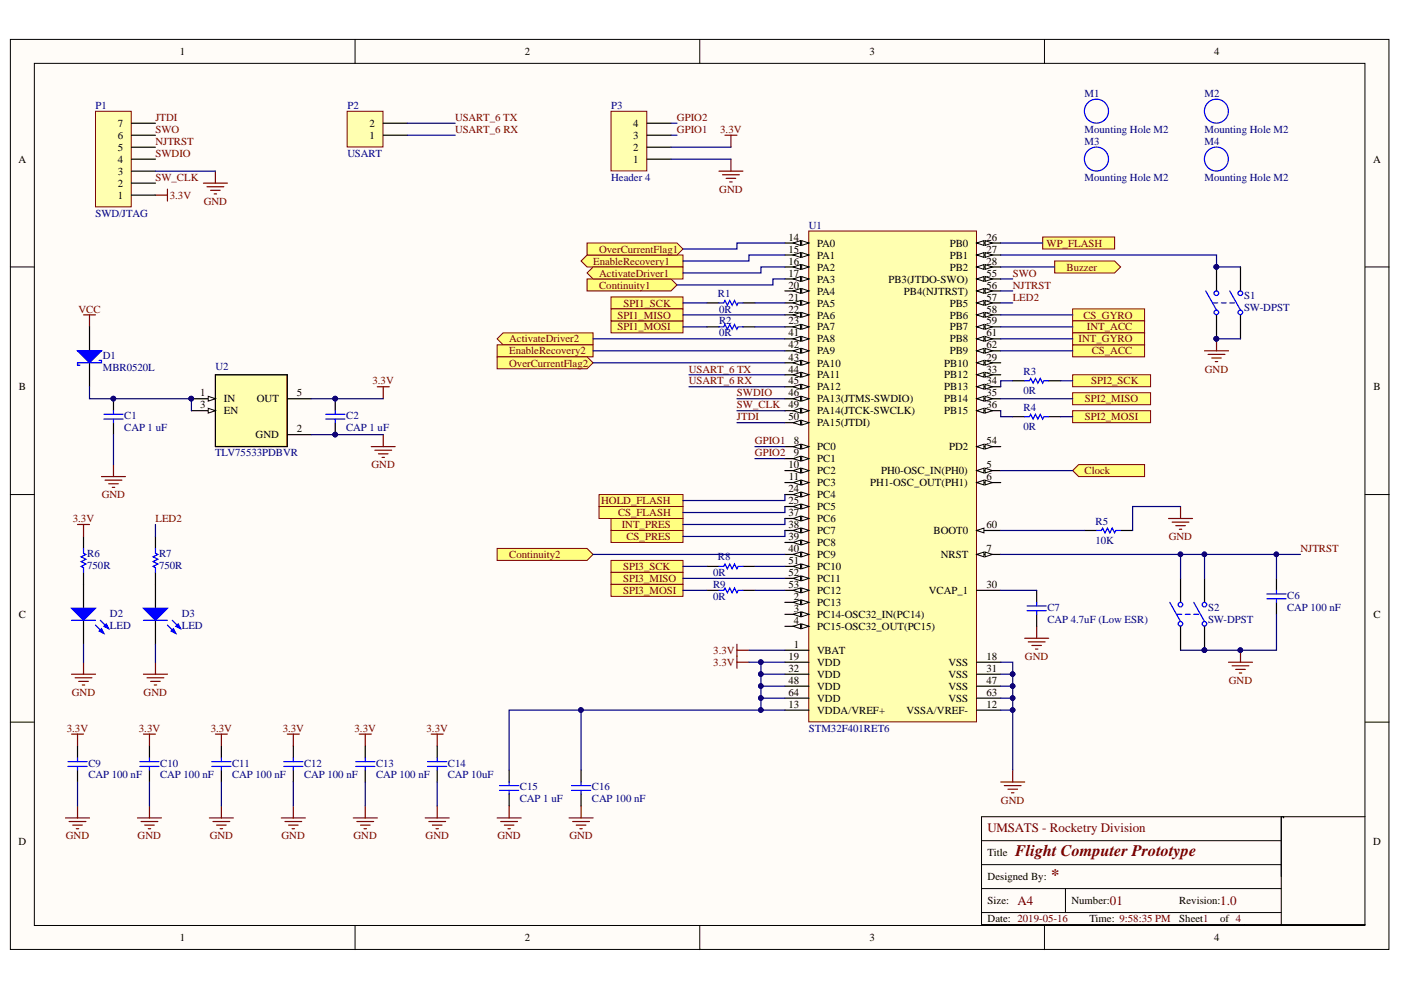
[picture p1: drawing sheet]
<svg xmlns="http://www.w3.org/2000/svg" width="297mm" height="210mm" viewBox="0 0 297 210" stroke-linecap="round" stroke-linejoin="round" font-family="sans-serif">
<defs><g id="words">
<g font-size="3.4" fill="#600">
<text x="215.2" y="181.6">Flight Computer Prototype</text>
<text x="222.8" y="186.6">*</text>
</g>
<g font-size="2.7" fill="#600">
<text x="209.4" y="176.4">UMSATS - Rocketry Division</text>
<text x="215.7" y="191.9">A4</text>
<text x="235.3" y="191.9">01</text>
<text x="258.7" y="191.9">1.0</text>
</g>
<g font-size="2.3">
<text x="38.2" y="11.7">1</text>
<text x="111.3" y="11.7">2</text>
<text x="184.3" y="11.7">3</text>
<text x="257.4" y="11.7">4</text>
<text x="25" y="29.5">6</text>
<text x="25" y="26.9">7</text>
<text x="78.3" y="29.5">1</text>
<text x="78.3" y="26.9">2</text>
<text x="134.3" y="29.5">3</text>
<text x="134.3" y="26.9">4</text>
<text x="3.9" y="34.5">A</text>
<text x="25" y="34.5">4</text>
<text x="25" y="32">5</text>
<text x="134.3" y="34.5">1</text>
<text x="134.3" y="32">2</text>
<text x="291.2" y="34.5">A</text>
<text x="25" y="39.6">2</text>
<text x="25" y="37.1">3</text>
<text x="25" y="42.1">1</text>
<text x="167.2" y="51">14</text>
<text x="167.2" y="53.6">15</text>
<text x="173.3" y="52.3">PA0</text>
<text x="201.3" y="52.3">PB0</text>
<text x="209.1" y="51">26</text>
<text x="209.1" y="53.6">27</text>
<text x="167.2" y="56.1">16</text>
<text x="167.2" y="58.7">17</text>
<text x="173.3" y="54.9">PA1</text>
<text x="173.3" y="57.4">PA2</text>
<text x="173.3" y="59.9">PA3</text>
<text x="188.4" y="59.9">PB3(JTDO-SWO)</text>
<text x="201.3" y="54.9">PB1</text>
<text x="201.3" y="57.4">PB2</text>
<text x="209.1" y="56.1">28</text>
<text x="209.1" y="58.7">55</text>
<text x="167.2" y="61.2">20</text>
<text x="167.2" y="63.7">21</text>
<text x="173.3" y="62.5">PA4</text>
<text x="173.3" y="65">PA5</text>
<text x="191.7" y="62.5">PB4(NJTRST)</text>
<text x="201.3" y="65">PB5</text>
<text x="209.1" y="61.2">56</text>
<text x="209.1" y="63.7">57</text>
<text x="167.2" y="66.3">22</text>
<text x="167.2" y="68.8">23</text>
<text x="167.2" y="71.3">41</text>
<text x="173.3" y="67.5">PA6</text>
<text x="173.3" y="70.1">PA7</text>
<text x="201.3" y="67.5">PB6</text>
<text x="201.3" y="70.1">PB7</text>
<text x="209.1" y="66.3">58</text>
<text x="209.1" y="68.8">59</text>
<text x="209.1" y="71.3">61</text>
<text x="167.2" y="73.9">42</text>
<text x="167.2" y="76.4">43</text>
<text x="173.3" y="72.6">PA8</text>
<text x="173.3" y="75.1">PA9</text>
<text x="173.3" y="77.7">PA10</text>
<text x="200.2" y="77.7">PB10</text>
<text x="201.3" y="72.6">PB8</text>
<text x="201.3" y="75.1">PB9</text>
<text x="209.1" y="73.9">62</text>
<text x="209.1" y="76.4">29</text>
<text x="4" y="82.8">B</text>
<text x="167.2" y="79">44</text>
<text x="167.2" y="81.5">45</text>
<text x="173.3" y="80.2">PA11</text>
<text x="173.3" y="82.8">PA12</text>
<text x="200.2" y="80.2">PB12</text>
<text x="200.2" y="82.8">PB13</text>
<text x="209.1" y="79">33</text>
<text x="209.1" y="81.5">34</text>
<text x="291.2" y="82.8">B</text>
<text x="42.5" y="86.6">3</text>
<text x="42.5" y="84.1">1</text>
<text x="47.5" y="87.9">EN</text>
<text x="47.5" y="85.3">IN</text>
<text x="54.4" y="85.3">OUT</text>
<text x="62.9" y="84.1">5</text>
<text x="167.2" y="84.1">46</text>
<text x="167.2" y="86.6">49</text>
<text x="167.2" y="89.1">50</text>
<text x="173.3" y="85.3">PA13(JTMS-SWDIO)</text>
<text x="173.3" y="87.9">PA14(JTCK-SWCLK)</text>
<text x="200.2" y="85.3">PB14</text>
<text x="200.2" y="87.9">PB15</text>
<text x="209.1" y="84.1">35</text>
<text x="209.1" y="86.6">36</text>
<text x="54.2" y="92.9">GND</text>
<text x="62.9" y="91.7">2</text>
<text x="168.3" y="94.2">8</text>
<text x="173.3" y="90.4">PA15(JTDI)</text>
<text x="173.3" y="95.5">PC0</text>
<text x="201.2" y="95.5">PD2</text>
<text x="209.1" y="94.2">54</text>
<text x="167.2" y="99.3">10</text>
<text x="167.3" y="101.8">11</text>
<text x="168.3" y="96.7">9</text>
<text x="173.3" y="98">PC1</text>
<text x="173.3" y="100.5">PC2</text>
<text x="186.8" y="100.5">PH0-OSC_IN(PH0)</text>
<text x="209.1" y="99.3">5</text>
<text x="209.1" y="101.8">6</text>
<text x="167.2" y="104.4">24</text>
<text x="167.2" y="106.9">25</text>
<text x="173.3" y="103.1">PC3</text>
<text x="173.3" y="105.6">PC4</text>
<text x="184.5" y="103.1">PH1-OSC_OUT(PH1)</text>
<text x="167.2" y="109.4">37</text>
<text x="167.2" y="112">38</text>
<text x="173.3" y="108.2">PC5</text>
<text x="173.3" y="110.7">PC6</text>
<text x="173.3" y="113.3">PC7</text>
<text x="197.9" y="113.3">BOOT0</text>
<text x="209.1" y="112">60</text>
<text x="167.2" y="114.5">39</text>
<text x="167.2" y="117.1">40</text>
<text x="167.2" y="119.6">51</text>
<text x="173.3" y="115.8">PC8</text>
<text x="173.3" y="118.3">PC9</text>
<text x="199.4" y="118.3">NRST</text>
<text x="209.1" y="117.1">7</text>
<text x="167.2" y="122.1">52</text>
<text x="167.2" y="124.7">53</text>
<text x="173.3" y="120.9">PC10</text>
<text x="173.3" y="123.4">PC11</text>
<text x="173.3" y="125.9">PC12</text>
<text x="196.9" y="125.9">VCAP_1</text>
<text x="209.1" y="124.7">30</text>
<text x="4" y="131">C</text>
<text x="168.3" y="127.2">2</text>
<text x="168.3" y="129.8">3</text>
<text x="173.3" y="128.5">PC13</text>
<text x="173.3" y="131">PC14-OSC32_IN(PC14)</text>
<text x="291.2" y="131">C</text>
<text x="168.3" y="132.3">4</text>
<text x="168.3" y="137.4">1</text>
<text x="173.3" y="133.6">PC15-OSC32_OUT(PC15)</text>
<text x="167.2" y="139.9">19</text>
<text x="167.2" y="142.4">32</text>
<text x="173.3" y="138.6">VBAT</text>
<text x="173.3" y="141.2">VDD</text>
<text x="173.3" y="143.7">VDD</text>
<text x="201.1" y="141.2">VSS</text>
<text x="201.1" y="143.7">VSS</text>
<text x="209.1" y="139.9">18</text>
<text x="209.1" y="142.4">31</text>
<text x="167.2" y="145">48</text>
<text x="167.2" y="147.5">64</text>
<text x="173.3" y="146.3">VDD</text>
<text x="173.3" y="148.8">VDD</text>
<text x="201.1" y="146.3">VSS</text>
<text x="201.1" y="148.8">VSS</text>
<text x="209.1" y="145">47</text>
<text x="209.1" y="147.5">63</text>
<text x="167.2" y="150.1">13</text>
<text x="173.3" y="151.3">VDDA/VREF+</text>
<text x="192.2" y="151.3">VSSA/VREF-</text>
<text x="209.1" y="150.1">12</text>
<text x="3.9" y="179.3">D</text>
<text x="291.2" y="179.3">D</text>
<text x="209.4" y="181.6">Title</text>
<text x="209.4" y="186.6">Designed By:</text>
<text x="209.4" y="191.7">Size:</text>
<text x="227.2" y="191.7">Number:</text>
<text x="250" y="191.7">Revision:</text>
<text x="209.4" y="195.5">Date: 2019-05-16</text>
<text x="231" y="195.5">Time: 9:58:35 PM</text>
<text x="250" y="195.5">Sheet1</text>
<text x="258.7" y="195.5">of 4</text>
<text x="38.2" y="199.6">1</text>
<text x="111.3" y="199.6">2</text>
<text x="184.3" y="199.6">3</text>
<text x="257.4" y="199.6">4</text>
</g>
<g font-size="2.3" fill="#000080">
<text x="20.3" y="23.1">P1</text>
<text x="73.6" y="23.1">P2</text>
<text x="129.6" y="23.1">P3</text>
<text x="229.9" y="20.5">M1</text>
<text x="255.4" y="20.5">M2</text>
<text x="229.9" y="28.2">Mounting Hole M2</text>
<text x="255.4" y="28.2">Mounting Hole M2</text>
<text x="73.6" y="33.3">USART</text>
<text x="229.9" y="30.7">M3</text>
<text x="255.4" y="30.7">M4</text>
<text x="129.6" y="38.3">Header 4</text>
<text x="229.9" y="38.4">Mounting Hole M2</text>
<text x="255.4" y="38.4">Mounting Hole M2</text>
<text x="20.3" y="45.9">SWD/JTAG</text>
<text x="171.5" y="48.5">U1</text>
<text x="152.2" y="63">R1</text>
<text x="263.8" y="63.5">S1</text>
<text x="152.5" y="66.3">0R</text>
<text x="152.5" y="68.8">R2</text>
<text x="152.5" y="71.3">0R</text>
<text x="263.8" y="66">SW-DPST</text>
<text x="21.8" y="76.2">D1</text>
<text x="21.8" y="78.7">MBR0520L</text>
<text x="45.7" y="78.3">U2</text>
<text x="217" y="79.5">R3</text>
<text x="217" y="83.5">0R</text>
<text x="26.4" y="88.9">C1</text>
<text x="73.4" y="88.9">C2</text>
<text x="217" y="87.1">R4</text>
<text x="26.4" y="91.4">CAP 1 uF</text>
<text x="73.4" y="91.4">CAP 1 uF</text>
<text x="217" y="91.2">0R</text>
<text x="45.6" y="96.8">TLV75533PDBVR</text>
<text x="232.3" y="111.2">R5</text>
<text x="18.5" y="118.1">R6</text>
<text x="33.7" y="118.1">R7</text>
<text x="152.2" y="118.8">R8</text>
<text x="232.3" y="115.3">10K</text>
<text x="18.5" y="120.6">750R</text>
<text x="33.7" y="120.6">750R</text>
<text x="151.2" y="124.7">R9</text>
<text x="151.2" y="122.1">0R</text>
<text x="23.3" y="130.8">D2</text>
<text x="38.5" y="130.8">D3</text>
<text x="151.2" y="127.2">0R</text>
<text x="222.1" y="129.5">C7</text>
<text x="256.1" y="129.5">S2</text>
<text x="272.9" y="126.9">C6</text>
<text x="272.9" y="129.5">CAP 100 nF</text>
<text x="23.3" y="133.3">LED</text>
<text x="38.5" y="133.3">LED</text>
<text x="222.1" y="132.1">CAP 4.7uF (Low ESR)</text>
<text x="256.1" y="132.1">SW-DPST</text>
<text x="171.5" y="155.2">STM32F401RET6</text>
<text x="18.7" y="162.5">C9</text>
<text x="18.7" y="165.1">CAP 100 nF</text>
<text x="34" y="162.5">C10</text>
<text x="34" y="165.1">CAP 100 nF</text>
<text x="49.2" y="162.5">C11</text>
<text x="49.2" y="165.1">CAP 100 nF</text>
<text x="64.5" y="162.5">C12</text>
<text x="64.5" y="165.1">CAP 100 nF</text>
<text x="79.7" y="162.5">C13</text>
<text x="79.7" y="165.1">CAP 100 nF</text>
<text x="95" y="162.5">C14</text>
<text x="95" y="165.1">CAP 10uF</text>
<text x="110.2" y="167.6">C15</text>
<text x="125.5" y="167.6">C16</text>
<text x="110.2" y="170.1">CAP 1 uF</text>
<text x="125.5" y="170.1">CAP 100 nF</text>
</g>
<g font-size="2.3" fill="#800000">
<text x="33" y="28.2">SWO</text>
<text x="33" y="25.7">JTDI</text>
<text x="96.5" y="25.7">USART_6 TX</text>
<text x="96.5" y="28.2">USART_6 RX</text>
<text x="143.5" y="28.2">GPIO1</text>
<text x="143.5" y="25.7">GPIO2</text>
<text x="152.7" y="28.2">3.3V</text>
<text x="33" y="33.3">SWDIO</text>
<text x="33" y="30.7">NJTRST</text>
<text x="33" y="38.3">SW_CLK</text>
<text x="152.5" y="40.9">GND</text>
<text x="36" y="42.1">3.3V</text>
<text x="43.2" y="43.4">GND</text>
<text x="127" y="53.6">OverCurrentFlag1</text>
<text x="221.9" y="52.3">WP_FLASH</text>
<text x="125.8" y="56.1">EnableRecovery1</text>
<text x="127" y="58.7">ActivateDriver1</text>
<text x="214.7" y="58.7">SWO</text>
<text x="226.1" y="57.4">Buzzer</text>
<text x="127" y="61.2">Continuity1</text>
<text x="132.2" y="65">SPI1_SCK</text>
<text x="214.7" y="61.2">NJTRST</text>
<text x="214.7" y="63.7">LED2</text>
<text x="16.6" y="66.3">VCC</text>
<text x="130.9" y="70.1">SPI1_MOSI</text>
<text x="130.9" y="67.5">SPI1_MISO</text>
<text x="229.7" y="67.5">CS_GYRO</text>
<text x="230.5" y="70.1">INT_ACC</text>
<text x="108" y="72.6">ActivateDriver2</text>
<text x="108" y="75.1">EnableRecovery2</text>
<text x="108" y="77.7">OverCurrentFlag2</text>
<text x="228.7" y="72.6">INT_GYRO</text>
<text x="231.5" y="75.1">CS_ACC</text>
<text x="79" y="81.5">3.3V</text>
<text x="146.1" y="79">USART_6 TX</text>
<text x="146.1" y="81.5">USART_6 RX</text>
<text x="231.3" y="81.5">SPI2_SCK</text>
<text x="255.5" y="79">GND</text>
<text x="156.3" y="86.6">SW_CLK</text>
<text x="156.3" y="84.1">SWDIO</text>
<text x="156.3" y="89.1">JTDI</text>
<text x="230" y="89.1">SPI2_MOSI</text>
<text x="230" y="85.3">SPI2_MISO</text>
<text x="160.1" y="94.2">GPIO1</text>
<text x="78.8" y="99.3">GND</text>
<text x="160.1" y="96.7">GPIO2</text>
<text x="229.9" y="100.5">Clock</text>
<text x="21.6" y="105.6">GND</text>
<text x="127.5" y="106.9">HOLD_FLASH</text>
<text x="15.4" y="110.7">3.3V</text>
<text x="33" y="110.7">LED2</text>
<text x="131" y="109.4">CS_FLASH</text>
<text x="131.8" y="112">INT_PRES</text>
<text x="108" y="118.3">Continuity2</text>
<text x="132.8" y="114.5">CS_PRES</text>
<text x="247.8" y="114.5">GND</text>
<text x="275.7" y="117.1">NJTRST</text>
<text x="132.1" y="120.9">SPI3_SCK</text>
<text x="132.1" y="123.4">SPI3_MISO</text>
<text x="132.1" y="125.9">SPI3_MOSI</text>
<text x="151.2" y="141.2">3.3V</text>
<text x="151.2" y="138.6">3.3V</text>
<text x="217.3" y="139.9">GND</text>
<text x="15.2" y="147.5">GND</text>
<text x="30.5" y="147.5">GND</text>
<text x="260.5" y="145">GND</text>
<text x="14.2" y="155.2">3.3V</text>
<text x="29.4" y="155.2">3.3V</text>
<text x="44.7" y="155.2">3.3V</text>
<text x="59.9" y="155.2">3.3V</text>
<text x="75.2" y="155.2">3.3V</text>
<text x="90.4" y="155.2">3.3V</text>
<text x="212.2" y="170.4">GND</text>
<text x="14" y="178">GND</text>
<text x="29.2" y="178">GND</text>
<text x="44.5" y="178">GND</text>
<text x="59.7" y="178">GND</text>
<text x="75" y="178">GND</text>
<text x="90.2" y="178">GND</text>
<text x="105.5" y="178">GND</text>
<text x="120.7" y="178">GND</text>
</g>
</g></defs>
<g fill="#fffcf8" stroke="#000" stroke-width=".21">
<path d="M2.2 8.4h292.3v192.9h-292.3z"/>
<path d="M7.3 13.4h282.1v182.8h-282.1z"/>
</g>
<g fill="none" stroke="#000" stroke-width=".21">
<path d="M75.3 8.4v5M148.4 8.4v5M221.4 8.4v5M2.2 56.6h5.1M289.4 56.6h5.1M2.2 104.9h5.1M289.4 104.9h5.1M2.2 153.1h5.1M289.4 153.1h5.1M208.1 178.2h63.6M271.7 173.2v12.7M272.2 173.4v-.2h-64.1v22.8h81.3"/>
<path d="M289.4 173.2h-17.7v22.8M75.3 196.3v5.1M148.4 196.3v5.1M208.1 193.5h63.6M208.1 183.3h63.6M208.1 188.4h63.6M221.4 196.3v5.1M225.9 188.4v5.1"/>
</g>
<path d="M171.5 49h35.5v104.1h-35.5z" fill="#ffffb0" stroke="#800000" stroke-width=".21"/>
<path d="M207.1 112.5h5.1" fill="none" stroke="#000" stroke-width=".25"/>
<path d="M207.1 112.5l1.5-.5v1z" fill="#fffcf8"/>
<path d="M207.1 112.5l1.5-.5v1z" fill="none" stroke="#000" stroke-width=".21"/>
<path d="M207.1 117.6h5.1" fill="none" stroke="#000" stroke-width=".25"/>
<path d="M207.1 117.6l1.5-.6v1.1z" fill="#fffcf8"/>
<path d="M207.1 117.6l1.5-.6v1.1z" fill="none" stroke="#000" stroke-width=".21"/>
<path d="M208.9 117l1.5 .6-1.5 .5z" fill="#fffcf8"/>
<path d="M208.9 117l1.5 .6-1.5 .5z" fill="none" stroke="#000" stroke-width=".21"/>
<path d="M166.4 51.5h5.1" fill="none" stroke="#000" stroke-width=".25"/>
<path d="M170 51l1.5 .5-1.5 .5z" fill="#fffcf8"/>
<path d="M170 51l1.5 .5-1.5 .5z" fill="none" stroke="#000" stroke-width=".21"/>
<path d="M168.2 51.5l1.5-.5v1z" fill="#fffcf8"/>
<path d="M168.2 51.5l1.5-.5v1z" fill="none" stroke="#000" stroke-width=".21"/>
<path d="M166.4 54.1h5.1" fill="none" stroke="#000" stroke-width=".25"/>
<path d="M170 53.6l1.5 .5-1.5 .5z" fill="#fffcf8"/>
<path d="M170 53.6l1.5 .5-1.5 .5z" fill="none" stroke="#000" stroke-width=".21"/>
<path d="M168.2 54.1l1.5-.5v1z" fill="#fffcf8"/>
<path d="M168.2 54.1l1.5-.5v1z" fill="none" stroke="#000" stroke-width=".21"/>
<path d="M166.4 56.6h5.1" fill="none" stroke="#000" stroke-width=".25"/>
<path d="M170 56.1l1.5 .5-1.5 .5z" fill="#fffcf8"/>
<path d="M170 56.1l1.5 .5-1.5 .5z" fill="none" stroke="#000" stroke-width=".21"/>
<path d="M168.2 56.6l1.5-.5v1z" fill="#fffcf8"/>
<path d="M168.2 56.6l1.5-.5v1z" fill="none" stroke="#000" stroke-width=".21"/>
<path d="M166.4 59.1h5.1" fill="none" stroke="#000" stroke-width=".25"/>
<path d="M170 58.6l1.5 .5-1.5 .6z" fill="#fffcf8"/>
<path d="M170 58.6l1.5 .5-1.5 .6z" fill="none" stroke="#000" stroke-width=".21"/>
<path d="M168.2 59.1l1.5-.5v1.1z" fill="#fffcf8"/>
<path d="M168.2 59.1l1.5-.5v1.1z" fill="none" stroke="#000" stroke-width=".21"/>
<path d="M166.4 61.7h5.1" fill="none" stroke="#000" stroke-width=".25"/>
<path d="M170 61.2l1.5 .5-1.5 .5z" fill="#fffcf8"/>
<path d="M170 61.2l1.5 .5-1.5 .5z" fill="none" stroke="#000" stroke-width=".21"/>
<path d="M168.2 61.7l1.5-.5v1z" fill="#fffcf8"/>
<path d="M168.2 61.7l1.5-.5v1z" fill="none" stroke="#000" stroke-width=".21"/>
<path d="M166.4 64.2h5.1" fill="none" stroke="#000" stroke-width=".25"/>
<path d="M170 63.7l1.5 .5-1.5 .5z" fill="#fffcf8"/>
<path d="M170 63.7l1.5 .5-1.5 .5z" fill="none" stroke="#000" stroke-width=".21"/>
<path d="M168.2 64.2l1.5-.5v1z" fill="#fffcf8"/>
<path d="M168.2 64.2l1.5-.5v1z" fill="none" stroke="#000" stroke-width=".21"/>
<path d="M166.4 66.8h5.1" fill="none" stroke="#000" stroke-width=".25"/>
<path d="M170 66.3l1.5 .5-1.5 .5z" fill="#fffcf8"/>
<path d="M170 66.3l1.5 .5-1.5 .5z" fill="none" stroke="#000" stroke-width=".21"/>
<path d="M168.2 66.8l1.5-.5v1z" fill="#fffcf8"/>
<path d="M168.2 66.8l1.5-.5v1z" fill="none" stroke="#000" stroke-width=".21"/>
<path d="M166.4 69.3h5.1" fill="none" stroke="#000" stroke-width=".25"/>
<path d="M170 68.8l1.5 .5-1.5 .5z" fill="#fffcf8"/>
<path d="M170 68.8l1.5 .5-1.5 .5z" fill="none" stroke="#000" stroke-width=".21"/>
<path d="M168.2 69.3l1.5-.5v1z" fill="#fffcf8"/>
<path d="M168.2 69.3l1.5-.5v1z" fill="none" stroke="#000" stroke-width=".21"/>
<path d="M166.4 71.8h5.1" fill="none" stroke="#000" stroke-width=".25"/>
<path d="M170 71.3l1.5 .5-1.5 .6z" fill="#fffcf8"/>
<path d="M170 71.3l1.5 .5-1.5 .6z" fill="none" stroke="#000" stroke-width=".21"/>
<path d="M168.2 71.8l1.5-.5v1.1z" fill="#fffcf8"/>
<path d="M168.2 71.8l1.5-.5v1.1z" fill="none" stroke="#000" stroke-width=".21"/>
<path d="M166.4 74.4h5.1" fill="none" stroke="#000" stroke-width=".25"/>
<path d="M170 73.9l1.5 .5-1.5 .5z" fill="#fffcf8"/>
<path d="M170 73.9l1.5 .5-1.5 .5z" fill="none" stroke="#000" stroke-width=".21"/>
<path d="M168.2 74.4l1.5-.5v1z" fill="#fffcf8"/>
<path d="M168.2 74.4l1.5-.5v1z" fill="none" stroke="#000" stroke-width=".21"/>
<path d="M166.4 76.9h5.1" fill="none" stroke="#000" stroke-width=".25"/>
<path d="M170 76.4l1.5 .5-1.5 .5z" fill="#fffcf8"/>
<path d="M170 76.4l1.5 .5-1.5 .5z" fill="none" stroke="#000" stroke-width=".21"/>
<path d="M168.2 76.9l1.5-.5v1z" fill="#fffcf8"/>
<path d="M168.2 76.9l1.5-.5v1z" fill="none" stroke="#000" stroke-width=".21"/>
<path d="M166.4 79.5h5.1" fill="none" stroke="#000" stroke-width=".25"/>
<path d="M170 79l1.5 .5-1.5 .5z" fill="#fffcf8"/>
<path d="M170 79l1.5 .5-1.5 .5z" fill="none" stroke="#000" stroke-width=".21"/>
<path d="M168.2 79.5l1.5-.5v1z" fill="#fffcf8"/>
<path d="M168.2 79.5l1.5-.5v1z" fill="none" stroke="#000" stroke-width=".21"/>
<path d="M166.4 82h5.1" fill="none" stroke="#000" stroke-width=".25"/>
<path d="M170 81.5l1.5 .5-1.5 .5z" fill="#fffcf8"/>
<path d="M170 81.5l1.5 .5-1.5 .5z" fill="none" stroke="#000" stroke-width=".21"/>
<path d="M168.2 82l1.5-.5v1z" fill="#fffcf8"/>
<path d="M168.2 82l1.5-.5v1z" fill="none" stroke="#000" stroke-width=".21"/>
<path d="M166.4 84.5h5.1" fill="none" stroke="#000" stroke-width=".25"/>
<path d="M170 84l1.5 .5-1.5 .5z" fill="#fffcf8"/>
<path d="M170 84l1.5 .5-1.5 .5z" fill="none" stroke="#000" stroke-width=".21"/>
<path d="M168.2 84.5l1.5-.5v1z" fill="#fffcf8"/>
<path d="M168.2 84.5l1.5-.5v1z" fill="none" stroke="#000" stroke-width=".21"/>
<path d="M166.4 87.1h5.1" fill="none" stroke="#000" stroke-width=".25"/>
<path d="M170 86.6l1.5 .5-1.5 .5z" fill="#fffcf8"/>
<path d="M170 86.6l1.5 .5-1.5 .5z" fill="none" stroke="#000" stroke-width=".21"/>
<path d="M168.2 87.1l1.5-.5v1z" fill="#fffcf8"/>
<path d="M168.2 87.1l1.5-.5v1z" fill="none" stroke="#000" stroke-width=".21"/>
<path d="M166.4 89.6h5.1" fill="none" stroke="#000" stroke-width=".25"/>
<path d="M170 89.1l1.5 .5-1.5 .5z" fill="#fffcf8"/>
<path d="M170 89.1l1.5 .5-1.5 .5z" fill="none" stroke="#000" stroke-width=".21"/>
<path d="M168.2 89.6l1.5-.5v1z" fill="#fffcf8"/>
<path d="M168.2 89.6l1.5-.5v1z" fill="none" stroke="#000" stroke-width=".21"/>
<path d="M207.1 51.5h5.1" fill="none" stroke="#000" stroke-width=".25"/>
<path d="M207.1 51.5l1.5-.5v1z" fill="#fffcf8"/>
<path d="M207.1 51.5l1.5-.5v1z" fill="none" stroke="#000" stroke-width=".21"/>
<path d="M208.9 51l1.5 .5-1.5 .5z" fill="#fffcf8"/>
<path d="M208.9 51l1.5 .5-1.5 .5z" fill="none" stroke="#000" stroke-width=".21"/>
<path d="M207.1 54.1h5.1" fill="none" stroke="#000" stroke-width=".25"/>
<path d="M207.1 54.1l1.5-.5v1z" fill="#fffcf8"/>
<path d="M207.1 54.1l1.5-.5v1z" fill="none" stroke="#000" stroke-width=".21"/>
<path d="M208.9 53.6l1.5 .5-1.5 .5z" fill="#fffcf8"/>
<path d="M208.9 53.6l1.5 .5-1.5 .5z" fill="none" stroke="#000" stroke-width=".21"/>
<path d="M207.1 56.6h5.1" fill="none" stroke="#000" stroke-width=".25"/>
<path d="M207.1 56.6l1.5-.5v1z" fill="#fffcf8"/>
<path d="M207.1 56.6l1.5-.5v1z" fill="none" stroke="#000" stroke-width=".21"/>
<path d="M208.9 56.1l1.5 .5-1.5 .5z" fill="#fffcf8"/>
<path d="M208.9 56.1l1.5 .5-1.5 .5z" fill="none" stroke="#000" stroke-width=".21"/>
<path d="M207.1 59.1h5.1" fill="none" stroke="#000" stroke-width=".25"/>
<path d="M207.1 59.1l1.5-.5v1.1z" fill="#fffcf8"/>
<path d="M207.1 59.1l1.5-.5v1.1z" fill="none" stroke="#000" stroke-width=".21"/>
<path d="M208.9 58.6l1.5 .5-1.5 .6z" fill="#fffcf8"/>
<path d="M208.9 58.6l1.5 .5-1.5 .6z" fill="none" stroke="#000" stroke-width=".21"/>
<path d="M207.1 61.7h5.1" fill="none" stroke="#000" stroke-width=".25"/>
<path d="M207.1 61.7l1.5-.5v1z" fill="#fffcf8"/>
<path d="M207.1 61.7l1.5-.5v1z" fill="none" stroke="#000" stroke-width=".21"/>
<path d="M208.9 61.2l1.5 .5-1.5 .5z" fill="#fffcf8"/>
<path d="M208.9 61.2l1.5 .5-1.5 .5z" fill="none" stroke="#000" stroke-width=".21"/>
<path d="M207.1 64.2h5.1" fill="none" stroke="#000" stroke-width=".25"/>
<path d="M207.1 64.2l1.5-.5v1z" fill="#fffcf8"/>
<path d="M207.1 64.2l1.5-.5v1z" fill="none" stroke="#000" stroke-width=".21"/>
<path d="M208.9 63.7l1.5 .5-1.5 .5z" fill="#fffcf8"/>
<path d="M208.9 63.7l1.5 .5-1.5 .5z" fill="none" stroke="#000" stroke-width=".21"/>
<path d="M207.1 66.8h5.1" fill="none" stroke="#000" stroke-width=".25"/>
<path d="M207.1 66.8l1.5-.5v1z" fill="#fffcf8"/>
<path d="M207.1 66.8l1.5-.5v1z" fill="none" stroke="#000" stroke-width=".21"/>
<path d="M208.9 66.3l1.5 .5-1.5 .5z" fill="#fffcf8"/>
<path d="M208.9 66.3l1.5 .5-1.5 .5z" fill="none" stroke="#000" stroke-width=".21"/>
<path d="M207.1 69.3h5.1" fill="none" stroke="#000" stroke-width=".25"/>
<path d="M207.1 69.3l1.5-.5v1z" fill="#fffcf8"/>
<path d="M207.1 69.3l1.5-.5v1z" fill="none" stroke="#000" stroke-width=".21"/>
<path d="M208.9 68.8l1.5 .5-1.5 .5z" fill="#fffcf8"/>
<path d="M208.9 68.8l1.5 .5-1.5 .5z" fill="none" stroke="#000" stroke-width=".21"/>
<path d="M207.1 71.8h5.1" fill="none" stroke="#000" stroke-width=".25"/>
<path d="M207.1 71.8l1.5-.5v1.1z" fill="#fffcf8"/>
<path d="M207.1 71.8l1.5-.5v1.1z" fill="none" stroke="#000" stroke-width=".21"/>
<path d="M208.9 71.3l1.5 .5-1.5 .6z" fill="#fffcf8"/>
<path d="M208.9 71.3l1.5 .5-1.5 .6z" fill="none" stroke="#000" stroke-width=".21"/>
<path d="M207.1 74.4h5.1" fill="none" stroke="#000" stroke-width=".25"/>
<path d="M207.1 74.4l1.5-.5v1z" fill="#fffcf8"/>
<path d="M207.1 74.4l1.5-.5v1z" fill="none" stroke="#000" stroke-width=".21"/>
<path d="M208.9 73.9l1.5 .5-1.5 .5z" fill="#fffcf8"/>
<path d="M208.9 73.9l1.5 .5-1.5 .5z" fill="none" stroke="#000" stroke-width=".21"/>
<path d="M207.1 76.9h5.1" fill="none" stroke="#000" stroke-width=".25"/>
<path d="M207.1 76.9l1.5-.5v1z" fill="#fffcf8"/>
<path d="M207.1 76.9l1.5-.5v1z" fill="none" stroke="#000" stroke-width=".21"/>
<path d="M208.9 76.4l1.5 .5-1.5 .5z" fill="#fffcf8"/>
<path d="M208.9 76.4l1.5 .5-1.5 .5z" fill="none" stroke="#000" stroke-width=".21"/>
<path d="M207.1 79.5h5.1" fill="none" stroke="#000" stroke-width=".25"/>
<path d="M207.1 79.5l1.5-.5v1z" fill="#fffcf8"/>
<path d="M207.1 79.5l1.5-.5v1z" fill="none" stroke="#000" stroke-width=".21"/>
<path d="M208.9 79l1.5 .5-1.5 .5z" fill="#fffcf8"/>
<path d="M208.9 79l1.5 .5-1.5 .5z" fill="none" stroke="#000" stroke-width=".21"/>
<path d="M207.1 82h5.1" fill="none" stroke="#000" stroke-width=".25"/>
<path d="M207.1 82l1.5-.5v1z" fill="#fffcf8"/>
<path d="M207.1 82l1.5-.5v1z" fill="none" stroke="#000" stroke-width=".21"/>
<path d="M208.9 81.5l1.5 .5-1.5 .5z" fill="#fffcf8"/>
<path d="M208.9 81.5l1.5 .5-1.5 .5z" fill="none" stroke="#000" stroke-width=".21"/>
<path d="M207.1 84.5h5.1" fill="none" stroke="#000" stroke-width=".25"/>
<path d="M207.1 84.5l1.5-.5v1z" fill="#fffcf8"/>
<path d="M207.1 84.5l1.5-.5v1z" fill="none" stroke="#000" stroke-width=".21"/>
<path d="M208.9 84l1.5 .5-1.5 .5z" fill="#fffcf8"/>
<path d="M208.9 84l1.5 .5-1.5 .5z" fill="none" stroke="#000" stroke-width=".21"/>
<path d="M207.1 87.1h5.1" fill="none" stroke="#000" stroke-width=".25"/>
<path d="M207.1 87.1l1.5-.5v1z" fill="#fffcf8"/>
<path d="M207.1 87.1l1.5-.5v1z" fill="none" stroke="#000" stroke-width=".21"/>
<path d="M208.9 86.6l1.5 .5-1.5 .5z" fill="#fffcf8"/>
<path d="M208.9 86.6l1.5 .5-1.5 .5z" fill="none" stroke="#000" stroke-width=".21"/>
<path d="M166.4 94.7h5.1" fill="none" stroke="#000" stroke-width=".25"/>
<path d="M170 94.2l1.5 .5-1.5 .5z" fill="#fffcf8"/>
<path d="M170 94.2l1.5 .5-1.5 .5z" fill="none" stroke="#000" stroke-width=".21"/>
<path d="M168.2 94.7l1.5-.5v1z" fill="#fffcf8"/>
<path d="M168.2 94.7l1.5-.5v1z" fill="none" stroke="#000" stroke-width=".21"/>
<path d="M166.4 97.2h5.1" fill="none" stroke="#000" stroke-width=".25"/>
<path d="M170 96.7l1.5 .5-1.5 .5z" fill="#fffcf8"/>
<path d="M170 96.7l1.5 .5-1.5 .5z" fill="none" stroke="#000" stroke-width=".21"/>
<path d="M168.2 97.2l1.5-.5v1z" fill="#fffcf8"/>
<path d="M168.2 97.2l1.5-.5v1z" fill="none" stroke="#000" stroke-width=".21"/>
<path d="M166.4 99.8h5.1" fill="none" stroke="#000" stroke-width=".25"/>
<path d="M170 99.3l1.5 .5-1.5 .5z" fill="#fffcf8"/>
<path d="M170 99.3l1.5 .5-1.5 .5z" fill="none" stroke="#000" stroke-width=".21"/>
<path d="M168.2 99.8l1.5-.5v1z" fill="#fffcf8"/>
<path d="M168.2 99.8l1.5-.5v1z" fill="none" stroke="#000" stroke-width=".21"/>
<path d="M166.4 102.3h5.1" fill="none" stroke="#000" stroke-width=".25"/>
<path d="M170 101.8l1.5 .5-1.5 .5z" fill="#fffcf8"/>
<path d="M170 101.8l1.5 .5-1.5 .5z" fill="none" stroke="#000" stroke-width=".21"/>
<path d="M168.2 102.3l1.5-.5v1z" fill="#fffcf8"/>
<path d="M168.2 102.3l1.5-.5v1z" fill="none" stroke="#000" stroke-width=".21"/>
<path d="M166.4 104.9h5.1" fill="none" stroke="#000" stroke-width=".25"/>
<path d="M170 104.3l1.5 .6-1.5 .5z" fill="#fffcf8"/>
<path d="M170 104.3l1.5 .6-1.5 .5z" fill="none" stroke="#000" stroke-width=".21"/>
<path d="M168.2 104.9l1.5-.6v1.1z" fill="#fffcf8"/>
<path d="M168.2 104.9l1.5-.6v1.1z" fill="none" stroke="#000" stroke-width=".21"/>
<path d="M166.4 107.4h5.1" fill="none" stroke="#000" stroke-width=".25"/>
<path d="M170 106.9l1.5 .5-1.5 .5z" fill="#fffcf8"/>
<path d="M170 106.9l1.5 .5-1.5 .5z" fill="none" stroke="#000" stroke-width=".21"/>
<path d="M168.2 107.4l1.5-.5v1z" fill="#fffcf8"/>
<path d="M168.2 107.4l1.5-.5v1z" fill="none" stroke="#000" stroke-width=".21"/>
<path d="M166.4 109.9h5.1" fill="none" stroke="#000" stroke-width=".25"/>
<path d="M170 109.4l1.5 .5-1.5 .5z" fill="#fffcf8"/>
<path d="M170 109.4l1.5 .5-1.5 .5z" fill="none" stroke="#000" stroke-width=".21"/>
<path d="M168.2 109.9l1.5-.5v1z" fill="#fffcf8"/>
<path d="M168.2 109.9l1.5-.5v1z" fill="none" stroke="#000" stroke-width=".21"/>
<path d="M166.4 112.5h5.1" fill="none" stroke="#000" stroke-width=".25"/>
<path d="M170 112l1.5 .5-1.5 .5z" fill="#fffcf8"/>
<path d="M170 112l1.5 .5-1.5 .5z" fill="none" stroke="#000" stroke-width=".21"/>
<path d="M168.2 112.5l1.5-.5v1z" fill="#fffcf8"/>
<path d="M168.2 112.5l1.5-.5v1z" fill="none" stroke="#000" stroke-width=".21"/>
<path d="M166.4 115h5.1" fill="none" stroke="#000" stroke-width=".25"/>
<path d="M170 114.5l1.5 .5-1.5 .5z" fill="#fffcf8"/>
<path d="M170 114.5l1.5 .5-1.5 .5z" fill="none" stroke="#000" stroke-width=".21"/>
<path d="M168.2 115l1.5-.5v1z" fill="#fffcf8"/>
<path d="M168.2 115l1.5-.5v1z" fill="none" stroke="#000" stroke-width=".21"/>
<path d="M166.4 117.6h5.1" fill="none" stroke="#000" stroke-width=".25"/>
<path d="M170 117l1.5 .6-1.5 .5z" fill="#fffcf8"/>
<path d="M170 117l1.5 .6-1.5 .5z" fill="none" stroke="#000" stroke-width=".21"/>
<path d="M168.2 117.6l1.5-.6v1.1z" fill="#fffcf8"/>
<path d="M168.2 117.6l1.5-.6v1.1z" fill="none" stroke="#000" stroke-width=".21"/>
<path d="M166.4 120.1h5.1" fill="none" stroke="#000" stroke-width=".25"/>
<path d="M170 119.6l1.5 .5-1.5 .5z" fill="#fffcf8"/>
<path d="M170 119.6l1.5 .5-1.5 .5z" fill="none" stroke="#000" stroke-width=".21"/>
<path d="M168.2 120.1l1.5-.5v1z" fill="#fffcf8"/>
<path d="M168.2 120.1l1.5-.5v1z" fill="none" stroke="#000" stroke-width=".21"/>
<path d="M166.4 122.6h5.1" fill="none" stroke="#000" stroke-width=".25"/>
<path d="M170 122.1l1.5 .5-1.5 .5z" fill="#fffcf8"/>
<path d="M170 122.1l1.5 .5-1.5 .5z" fill="none" stroke="#000" stroke-width=".21"/>
<path d="M168.2 122.6l1.5-.5v1z" fill="#fffcf8"/>
<path d="M168.2 122.6l1.5-.5v1z" fill="none" stroke="#000" stroke-width=".21"/>
<path d="M166.4 125.2h5.1" fill="none" stroke="#000" stroke-width=".25"/>
<path d="M170 124.7l1.5 .5-1.5 .5z" fill="#fffcf8"/>
<path d="M170 124.7l1.5 .5-1.5 .5z" fill="none" stroke="#000" stroke-width=".21"/>
<path d="M168.2 125.2l1.5-.5v1z" fill="#fffcf8"/>
<path d="M168.2 125.2l1.5-.5v1z" fill="none" stroke="#000" stroke-width=".21"/>
<path d="M166.4 127.7h5.1" fill="none" stroke="#000" stroke-width=".25"/>
<path d="M170 127.2l1.5 .5-1.5 .5z" fill="#fffcf8"/>
<path d="M170 127.2l1.5 .5-1.5 .5z" fill="none" stroke="#000" stroke-width=".21"/>
<path d="M168.2 127.7l1.5-.5v1z" fill="#fffcf8"/>
<path d="M168.2 127.7l1.5-.5v1z" fill="none" stroke="#000" stroke-width=".21"/>
<path d="M166.4 130.2h5.1" fill="none" stroke="#000" stroke-width=".25"/>
<path d="M170 129.7l1.5 .5-1.5 .6z" fill="#fffcf8"/>
<path d="M170 129.7l1.5 .5-1.5 .6z" fill="none" stroke="#000" stroke-width=".21"/>
<path d="M168.2 130.2l1.5-.5v1.1z" fill="#fffcf8"/>
<path d="M168.2 130.2l1.5-.5v1.1z" fill="none" stroke="#000" stroke-width=".21"/>
<path d="M166.4 132.8h5.1" fill="none" stroke="#000" stroke-width=".25"/>
<path d="M170 132.3l1.5 .5-1.5 .5z" fill="#fffcf8"/>
<path d="M170 132.3l1.5 .5-1.5 .5z" fill="none" stroke="#000" stroke-width=".21"/>
<path d="M168.2 132.8l1.5-.5v1z" fill="#fffcf8"/>
<path d="M168.2 132.8l1.5-.5v1z" fill="none" stroke="#000" stroke-width=".21"/>
<path d="M207.1 94.7h5.1" fill="none" stroke="#000" stroke-width=".25"/>
<path d="M207.1 94.7l1.5-.5v1z" fill="#fffcf8"/>
<path d="M207.1 94.7l1.5-.5v1z" fill="none" stroke="#000" stroke-width=".21"/>
<path d="M208.9 94.2l1.5 .5-1.5 .5z" fill="#fffcf8"/>
<path d="M208.9 94.2l1.5 .5-1.5 .5z" fill="none" stroke="#000" stroke-width=".21"/>
<path d="M207.1 99.8h5.1" fill="none" stroke="#000" stroke-width=".25"/>
<path d="M207.1 99.8l1.5-.5v1z" fill="#fffcf8"/>
<path d="M207.1 99.8l1.5-.5v1z" fill="none" stroke="#000" stroke-width=".21"/>
<path d="M208.9 99.3l1.5 .5-1.5 .5z" fill="#fffcf8"/>
<path d="M208.9 99.3l1.5 .5-1.5 .5z" fill="none" stroke="#000" stroke-width=".21"/>
<path d="M207.1 102.3h5.1" fill="none" stroke="#000" stroke-width=".25"/>
<path d="M207.1 102.3l1.5-.5v1z" fill="#fffcf8"/>
<path d="M207.1 102.3l1.5-.5v1z" fill="none" stroke="#000" stroke-width=".21"/>
<path d="M208.9 101.8l1.5 .5-1.5 .5z" fill="#fffcf8"/>
<path d="M208.9 101.8l1.5 .5-1.5 .5z" fill="none" stroke="#000" stroke-width=".21"/>
<path d="M166.4 137.9h5.1M207.1 125.2h5.1M166.4 140.4h5.1M166.4 142.9h5.1M166.4 145.5h5.1M166.4 148h5.1M166.4 150.6h5.1M207.1 140.4h5.1M207.1 142.9h5.1M207.1 145.5h5.1M207.1 148h5.1M207.1 150.6h5.1" fill="none" stroke="#000" stroke-width=".25"/>
<path d="M45.7 79.5h15.2v15.1h-15.2z" fill="#ffffb0" stroke="#800000" stroke-width=".21"/>
<path d="M45.7 79.5h15.2v15.2h-15.2zM40.6 87.1h5.1M60.9 92.2h5.1M60.9 84.5h5.1" fill="none" stroke="#000" stroke-width=".25"/>
<path d="M44.1 86.6l1.6 .5-1.6 .5z" fill="#fffcf8"/>
<path d="M44.1 86.6l1.6 .5-1.6 .5z" fill="none" stroke="#000" stroke-width=".21"/>
<path d="M40.6 84.5h5.1" fill="none" stroke="#000" stroke-width=".25"/>
<path d="M44.1 84l1.6 .5-1.6 .5z" fill="#fffcf8"/>
<path d="M44.1 84l1.6 .5-1.6 .5z" fill="none" stroke="#000" stroke-width=".21"/>
<circle cx="40.6" cy="84.5" r=".49" fill="#11037f" stroke="#11037f" stroke-width=".21"/>
<g fill="none" stroke="#800000" stroke-width=".25">
<path d="M17.7 66.8h2.5M19 66.8v2.5M24.1 98.5v2.5M78.7 94.7h5.1M79.5 95.5h3.5M80 82h2.5M80.2 96.2h2.1M81 97h.5M81.3 82v2.5M81.3 92.2v2.5M21.5 101h5.1M22.3 101.8h3.5"/>
<path d="M23 102.6h2.1M23.8 103.3h.5"/>
</g>
<path d="M17.7 123.9v5.1M17.7 131.5v5.1" fill="none" stroke="#000" stroke-width=".25"/>
<path d="M15.2 129h5l-2.5 2.5z" fill="#00f"/>
<path d="M15.2 129h5l-2.5 2.5zM20.2 132.5l1.8 1.8M21.3 131.5l1.7 1.8" fill="none" stroke="#00f" stroke-width=".25"/>
<path d="M21 133.8l.5-.5 .5 1z" fill="#00f"/>
<path d="M21 133.8l.5-.5 .5 1z" fill="none" stroke="#00f" stroke-width=".25"/>
<path d="M22 132.8l.5-.5 .5 1z" fill="#00f"/>
<path d="M15.2 131.5h5M22 132.8l.5-.5 .5 1z" fill="none" stroke="#00f" stroke-width=".25"/>
<g fill="none" stroke="#800000" stroke-width=".25">
<path d="M247.8 109.9h5M248.5 110.7h3.6M249.3 111.5h2M250 112.2h.6M250.3 107.4v2.5M156.2 136.6v5.1M156.2 137.9h2.6M217.3 135.3h5M218 136.1h3.6M218.8 136.9h2M219.5 137.6h.5M219.8 132.8v2.5"/>
<path d="M263 137.9v2.5M15.2 155.6h2.5M16.4 155.6v2.6M30.4 155.6h2.6M31.7 155.6v2.6M45.7 155.6h2.5M46.9 155.6v2.6M60.9 155.6h2.6M62.2 155.6v2.6M76.2 155.6h2.5M77.4 155.6v2.6M91.4 155.6h2.6"/>
<path d="M92.7 155.6v2.6M156.2 140.4h2.6M260.5 140.4h5.1M261.2 141.2h3.6M262 141.9h2M262.8 142.7h.5M13.9 173.4h5.1M14.7 174.2h3.5M15.4 174.9h2.1M16.2 175.7h.5M16.4 170.9v2.5M29.1 173.4h5.1"/>
<path d="M29.9 174.2h3.6M30.7 174.9h2M31.4 175.7h.5M31.7 170.9v2.5M44.4 173.4h5.1M45.2 174.2h3.5M45.9 174.9h2.1M46.7 175.7h.5M46.9 170.9v2.5M59.6 173.4h5.1M60.4 174.2h3.6M61.2 174.9h2"/>
<path d="M61.9 175.7h.5M62.2 170.9v2.5M74.9 173.4h5.1M75.7 174.2h3.5M76.4 174.9h2.1M77.2 175.7h.5M77.4 170.9v2.5M90.2 173.4h5M90.9 174.2h3.6M91.7 174.9h2M92.4 175.7h.5M92.7 170.9v2.5"/>
<path d="M105.4 173.4h5.1M106.2 174.2h3.5M106.9 174.9h2.1M107.7 175.7h.5M107.9 170.9v2.5M212.2 165.8h5.1M212.9 166.6h3.6M213.7 167.3h2M214.5 168.1h.5M214.7 163.3v2.5"/>
</g>
<circle cx="263" cy="137.8" r=".49" fill="#11037f" stroke="#11037f" stroke-width=".21"/>
<g fill="#ffff80" stroke="#800000" stroke-width=".21">
<path d="M129.6 118.8h15.2v2.6h-15.2z" fill-rule="evenodd"/>
<path d="M129.6 121.4h15.2v2.5h-15.2z" fill-rule="evenodd"/>
<path d="M129.6 123.9h15.2v2.5h-15.2z" fill-rule="evenodd"/>
<path d="M227.4 73.1h15.3v2.6h-15.3z" fill-rule="evenodd"/>
<path d="M227.4 65.5h15.3v2.5h-15.3z" fill-rule="evenodd"/>
<path d="M227.4 68h15.3v2.6h-15.3z" fill-rule="evenodd"/>
<path d="M227.4 70.6h15.3v2.5h-15.3z" fill-rule="evenodd"/>
<path d="M227.4 87.1h16.5v2.5h-16.5z" fill-rule="evenodd"/>
<path d="M227.4 83.3h16.5v2.5h-16.5z" fill-rule="evenodd"/>
<path d="M227.4 79.5h16.5v2.5h-16.5z" fill-rule="evenodd"/>
<path d="M129.6 112.5h15.2v2.5h-15.2z" fill-rule="evenodd"/>
<path d="M129.6 109.9h15.2v2.6h-15.2z" fill-rule="evenodd"/>
<path d="M129.6 63h15.2v2.5h-15.2z" fill-rule="evenodd"/>
<path d="M129.6 68h15.2v2.6h-15.2z" fill-rule="evenodd"/>
<path d="M129.6 65.5h15.2v2.5h-15.2z" fill-rule="evenodd"/>
<path d="M221.1 50.3h15.2v2.5h-15.2z" fill-rule="evenodd"/>
<path d="M127 107.4h17.8v2.5h-17.8z" fill-rule="evenodd"/>
<path d="M127 104.9h17.8v2.5h-17.8z" fill-rule="evenodd"/>
</g>
<path d="M255.4 74.4h5.1M256.1 75.1h3.6M256.9 75.9h2M257.7 76.7h.5M257.9 71.8v2.6M120.7 173.4h5M121.4 174.2h3.6M122.2 174.9h2M122.9 175.7h.6M123.2 170.9v2.5" fill="none" stroke="#800000" stroke-width=".25"/>
<circle cx="257.9" cy="71.8" r=".49" fill="#11037f" stroke="#11037f" stroke-width=".21"/>
<path d="M33 123.9v5.1M33 131.5v5.1" fill="none" stroke="#000" stroke-width=".25"/>
<path d="M30.4 129h5.1l-2.5 2.5z" fill="#00f"/>
<path d="M30.4 129h5.1l-2.5 2.5zM35.5 132.5l1.8 1.8M36.5 131.5l1.8 1.8" fill="none" stroke="#00f" stroke-width=".25"/>
<path d="M36.3 133.8l.5-.5 .5 1z" fill="#00f"/>
<path d="M36.3 133.8l.5-.5 .5 1z" fill="none" stroke="#00f" stroke-width=".25"/>
<path d="M37.3 132.8l.5-.5 .5 1z" fill="#00f"/>
<path d="M30.4 131.5h5.1M37.3 132.8l.5-.5 .5 1z" fill="none" stroke="#00f" stroke-width=".25"/>
<path d="M19 69.3v5.1M19 76.9v5.1" fill="none" stroke="#000" stroke-width=".25"/>
<path d="M16.4 74.4h5.1l-2.5 2.5z" fill="#00f"/>
<g fill="none" stroke="#00f" stroke-width=".25">
<path d="M16.4 74.4h5.1l-2.5 2.5zM21 76.4h.5v.5h-5.1v.5h.5M152.4 64.2h1l.3-.5 .5 1 .5-1 .5 1 .5-1 .5 1 .3-.5h1M152.4 69.3h1l.3-.5 .5 1 .5-1 .5 1 .5-1 .5 1 .3-.5h1M255.6 61.7l2.3 4M257.2 64.2h1M258.9 64.2h1.1M260.7 61.7l2.3 4M260.7 64.2h1M22 88.9h4.1M22 87.8h4.1M24.1 87.1v.7"/>
<path d="M24.1 88.9v.7M69.1 88.9h4M69.1 87.8h4M71.1 87.1v.7M71.1 88.9v.7M217.3 80.7h1l.2-.5 .5 1 .5-1 .5 1 .6-1 .5 1 .2-.5h1M217.3 88.3h1l.2-.5 .5 1.1 .5-1.1 .5 1.1 .6-1.1 .5 1.1 .2-.6h1M17.7 116.3v1l.5 .3-1 .5 1 .5-1 .5 1 .5-1 .5 .5 .2v1.1M33 116.3v1l.5 .3-1.1 .5 1.1 .5-1.1 .5 1.1 .5-1.1 .5 .6 .2v1.1M232.5 112.5h1l.3-.5 .5 1 .5-1 .5 1 .5-1 .5 1 .3-.5h1M152.4 125.2h1l.3-.5 .5 1 .5-1 .5 1 .5-1 .5 1 .3-.5h1M152.4 120.1h1l.3-.5 .5 1 .5-1 .5 1 .5-1 .5 1 .3-.5h1"/>
<path d="M217.8 129.5h4M217.8 128.5h4M219.8 127.7v.8M219.8 129.5v.7M248 127.7l2.3 4.1M249.5 130.2h1.1M251.3 130.2h1M253.1 127.7l2.3 4.1M253.1 130.2h1M268.6 126.9h4.1M268.6 125.9h4.1M270.6 125.2v.7"/>
<path d="M270.6 126.9v.8M14.4 161.5h4.1M14.4 162.5h4.1M16.4 160.7v.8M16.4 162.5v.8M29.7 161.5h4M29.7 162.5h4M31.7 160.7v.8M31.7 162.5v.8M44.9 161.5h4.1M44.9 162.5h4.1M46.9 160.7v.8"/>
<path d="M46.9 162.5v.8M60.2 161.5h4M60.2 162.5h4M62.2 160.7v.8M62.2 162.5v.8M75.4 161.5h4.1M75.4 162.5h4.1M77.4 160.7v.8M77.4 162.5v.8M90.7 161.5h4M90.7 162.5h4M92.7 160.7v.8"/>
<path d="M92.7 162.5v.8M105.9 167.6h4.1M105.9 166.6h4.1M107.9 165.8v.8M107.9 167.6v.7M121.2 167.6h4M121.2 166.6h4M123.2 165.8v.8M123.2 167.6v.7"/>
<circle cx="232.5" cy="23.6" r="2.55"/>
<circle cx="232.5" cy="33.7" r="2.55"/>
<circle cx="257.9" cy="23.6" r="2.54"/>
<circle cx="257.9" cy="33.7" r="2.54"/>
<circle cx="257.9" cy="66.2" r=".49"/>
<circle cx="257.9" cy="62.2" r=".49"/>
<circle cx="263" cy="66.2" r=".49"/>
<circle cx="263" cy="62.2" r=".49"/>
<circle cx="250.3" cy="132.3" r=".48"/>
<circle cx="250.3" cy="128.2" r=".48"/>
<circle cx="255.4" cy="128.2" r=".48"/>
<circle cx="255.4" cy="132.3" r=".48"/>
</g>
<g fill="none" stroke="#000" stroke-width=".25">
<path d="M257.9 56.6v5.1M263 56.6v5.1M149.9 64.2h2.5M149.9 69.3h2.5M157.5 64.2h2.6M157.5 69.3h2.6M257.9 66.8v5M263 66.8v5M24.1 84.5v2.6M24.1 89.6v2.6M71.1 84.5v2.6M71.1 89.6v2.6"/>
<path d="M214.7 80.7h2.6M214.7 88.3h2.6M222.3 80.7h2.6M222.3 88.3h2.6M17.7 113.7v2.6M33 113.7v2.6M230 112.5h2.5M237.6 112.5h2.5M17.7 121.4v2.5M33 121.4v2.5M149.9 125.2h2.5M149.9 120.1h2.5"/>
<path d="M157.5 125.2h2.6M157.5 120.1h2.6M219.8 125.2v2.5M219.8 130.2v2.6M250.3 122.6v5.1M250.3 132.8v5.1M255.4 122.6v5.1M255.4 132.8v5.1M270.6 122.6v2.6M270.6 127.7v2.5M16.4 158.2v2.5M31.7 158.2v2.5"/>
<path d="M46.9 158.2v2.5M62.2 158.2v2.5M77.4 158.2v2.5M92.7 158.2v2.5M16.4 163.3v2.5M31.7 163.3v2.5M46.9 163.3v2.5M62.2 163.3v2.5M77.4 163.3v2.5M92.7 163.3v2.5M107.9 163.3v2.5M107.9 168.3v2.6"/>
<path d="M123.2 163.3v2.5M123.2 168.3v2.6"/>
</g>
<g fill="#11037f" stroke="#11037f" stroke-width=".21">
<circle cx="71.1" cy="84.5" r=".48"/>
<circle cx="71.1" cy="92.1" r=".48"/>
<circle cx="24" cy="84.5" r=".48"/>
<circle cx="257.9" cy="71.8" r=".49"/>
<circle cx="257.9" cy="56.6" r=".49"/>
<circle cx="255.4" cy="137.8" r=".48"/>
</g>
<path d="M16.4 111.2h2.6M17.7 111.2v2.5M15.2 142.9h5M15.9 143.7h3.6M16.7 144.5h2M17.5 145.2h.5M17.7 140.4v2.5M30.4 142.9h5.1M31.2 143.7h3.5M31.9 144.5h2.1M32.7 145.2h.5M33 140.4v2.5" fill="none" stroke="#800000" stroke-width=".25"/>
<g fill="#ffff80" stroke="#800000" stroke-width=".21">
<path d="M123.2 55.3l1.3-1.2h20.3v2.5h-20.3z" fill-rule="evenodd"/>
<path d="M124.5 51.5h19l1.3 1.3-1.3 1.3h-19z" fill-rule="evenodd"/>
<path d="M124.5 59.1h17.8l1.2 1.3-1.2 1.3h-17.8z" fill-rule="evenodd"/>
<path d="M124.5 57.9l1.2-1.3h19.1v2.5h-19.1z" fill-rule="evenodd"/>
<path d="M105.4 71.8l1.3-1.2h19v2.5h-19z" fill-rule="evenodd"/>
<path d="M105.4 73.1h20.3v2.6h-20.3z" fill-rule="evenodd"/>
<path d="M105.4 75.7h19.1l1.2 1.2-1.2 1.3h-19.1z" fill-rule="evenodd"/>
<path d="M105.4 116.3h19.1l1.2 1.3-1.2 1.2h-19.1z" fill-rule="evenodd"/>
</g>
<path d="M43.1 38.8h5.1M43.9 39.6h3.5M45.7 36.3v2.5M33 41.4h2.5M35.5 40.1v2.5M44.7 40.4h2M45.4 41.1h.5" fill="none" stroke="#800000" stroke-width=".25"/>
<path d="M20.2 23.6h7.6v20.3h-7.6z" fill="#ffffb0" stroke="#800000" stroke-width=".21"/>
<path d="M27.9 38.8h5.1M27.9 36.3h5.1M27.9 33.8h5.1M27.9 31.2h5.1M27.9 28.7h5.1M27.9 26.1h5.1M27.9 41.4h5.1" fill="none" stroke="#000" stroke-width=".25"/>
<path d="M73.6 23.6h7.6v7.6h-7.6z" fill="#ffffb0" stroke="#800000" stroke-width=".21"/>
<path d="M81.3 28.7h5M81.3 26.1h5" fill="none" stroke="#000" stroke-width=".25"/>
<path d="M152.4 36.3h5.1M153.2 37.1h3.6M153.7 28.7h2.5M154 37.8h2M154.7 38.6h.5M155 28.7v2.5M155 33.8v2.5" fill="none" stroke="#800000" stroke-width=".25"/>
<path d="M129.6 23.6h7.5v12.6h-7.5z" fill="#ffffb0" stroke="#800000" stroke-width=".21"/>
<path d="M137.2 33.8h5.1M137.2 31.2h5.1M137.2 28.7h5.1M137.2 26.1h5.1" fill="none" stroke="#000" stroke-width=".25"/>
<g fill="#ffff80" stroke="#800000" stroke-width=".21">
<path d="M223.6 55.3h12.7l1.3 1.3-1.3 1.3h-12.7z" fill-rule="evenodd"/>
<path d="M227.4 99.8l1.3-1.3h14v2.5h-14z" fill-rule="evenodd"/>
</g>
<g fill="none" stroke="#000080" stroke-width=".25">
<path d="M33 36.3h12.7M142.3 33.8h12.7M142.3 31.2h12.7M142.3 26.1h1.2M142.3 28.7h1.2M166.4 59.1h-2.5v1.3h-20.4M166.4 54.1h-7.6v1.2h-14M166.4 51.5h-10.2v1.3h-11.4M166.4 56.6h-5.1v1.3h-16.5M212.2 54.1h45.7v2.5h5.1M212.2 59.1h2.5M212.2 51.5h8.9"/>
<path d="M212.2 56.6h11.4M125.7 71.8h40.7M125.7 74.4h40.7M125.7 76.9h40.7M144.8 66.8h21.6M144.8 69.3h5.1M144.8 64.2h5.1M160.1 69.3h6.3M160.1 64.2h6.3M212.2 61.7h2.5M212.2 66.8h15.2M212.2 69.3h15.2"/>
<path d="M212.2 71.8h15.2M212.2 64.2h2.5M212.2 74.4h15.2M257.9 71.8h5.1M19 82v2.5h21.6v2.6M24.1 92.2v6.3M66 92.2h15.3M66 84.5h15.3M156.2 87.1h10.2M156.2 84.5h10.2M156.2 89.6h10.2M160.1 94.7h6.3"/>
<path d="M160.1 97.2h6.3M212.2 87.1v1.2h2.5M212.2 84.5h15.2M212.2 99.8h15.2M214.7 80.7h-2.5v1.3M224.9 80.7h2.5M224.9 88.3h2.5M33 111.2v2.5M125.7 117.6h40.7M166.4 112.5v1.2h-21.6M166.4 109.9v1.3h-21.6M166.4 107.4v1.3h-21.6"/>
<path d="M166.4 104.9v1.2h-21.6M212.2 117.6h58.4v5M212.2 112.5h17.8M250.3 107.4h-10.2v5.1M250.3 117.6v5M255.4 117.6v5M270.6 117.6h5.1M17.7 136.6v3.8M33 136.6v3.8M144.8 125.2h5.1M144.8 122.6h21.6M144.8 120.1h5.1"/>
<path d="M158.8 137.9h7.6M160.1 125.2h6.3M160.1 120.1h6.3M212.2 125.2h7.6M270.6 130.2v7.7h-20.3M123.2 150.6v12.7M158.8 140.4h2.5M161.3 142.9v2.6h5.1M161.3 145.5v2.5h5.1M161.3 148v2.6M166.4 150.6h-58.5v12.7M166.4 140.4h-5.1v2.5h5.1"/>
<path d="M212.2 140.4h2.5v22.9M212.2 142.9h2.5M212.2 145.5h2.5M212.2 148h2.5M212.2 150.6h2.5M16.4 165.8v5.1M31.7 165.8v5.1M46.9 165.8v5.1M62.2 165.8v5.1M77.4 165.8v5.1M92.7 165.8v5.1"/>
</g>
<g fill="#11037f" stroke="#11037f" stroke-width=".21">
<circle cx="71.1" cy="92.1" r=".48"/>
<circle cx="71.1" cy="84.5" r=".48"/>
<circle cx="255.4" cy="137.8" r=".48"/>
<circle cx="263" cy="137.8" r=".49"/>
<circle cx="250.3" cy="117.5" r=".48"/>
<circle cx="161.3" cy="150.5" r=".48"/>
<circle cx="123.2" cy="150.5" r=".49"/>
<circle cx="257.9" cy="56.6" r=".49"/>
<circle cx="257.9" cy="71.8" r=".49"/>
<circle cx="255.4" cy="117.5" r=".48"/>
<circle cx="270.6" cy="117.5" r=".48"/>
<circle cx="40.6" cy="84.5" r=".49"/>
<circle cx="24" cy="84.5" r=".48"/>
<circle cx="214.7" cy="142.9" r=".48"/>
<circle cx="214.7" cy="145.5" r=".48"/>
<circle cx="214.7" cy="148" r=".48"/>
<circle cx="214.7" cy="150.5" r=".48"/>
<circle cx="161.3" cy="140.4" r=".48"/>
<circle cx="161.3" cy="142.9" r=".48"/>
<circle cx="161.3" cy="145.5" r=".48"/>
<circle cx="161.3" cy="148" r=".48"/>
</g>
<path d="M86.3 26.1h10.2M86.3 28.7h10.2M146.1 79.5h20.3M146.1 82h20.3" fill="none" stroke="#00007d" stroke-width=".25"/>
<use href="#words"/>
</svg>
